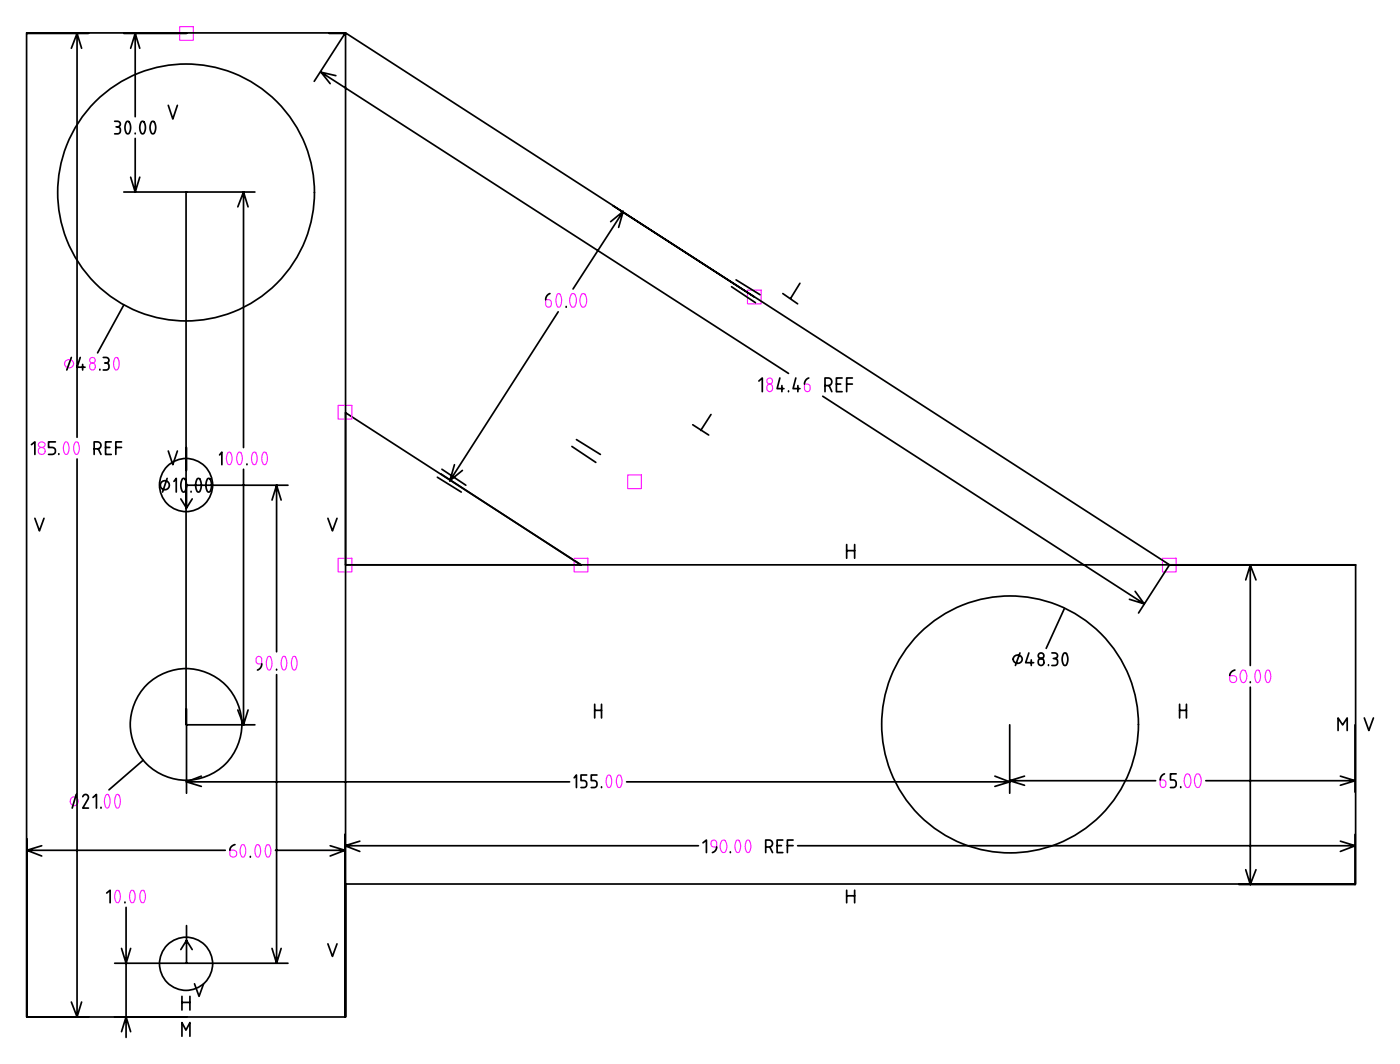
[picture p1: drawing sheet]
<svg xmlns="http://www.w3.org/2000/svg" width="263mm" height="200mm" viewBox="0 0 263 200" stroke-linecap="round" stroke-linejoin="round" font-family="sans-serif">
<g fill="none" stroke="#000" stroke-width=".32">
<path d="M5.1 6.3h11.5M14.5 6.3v75.9M14.5 6.3l.9 2.8M14.5 6.3l-1.1 2.8M23.3 6.3h11.8M25.4 6.3l-.8 2.8M26.3 9.1l-.9-2.8v15.6M31.7 19.8l.8 2.6 .9-2.6M60.4 13.6l87.9 56.6M60.4 13.6l1.7 2.1M60.4 13.6l2.8 .6M61.9 6.3h3l-5.8 9"/>
<path d="M65 6.2l155 100h35M21.6 22.8h.5a.55 .55 0 0 1 .5 .7 .55 .55 0 0 1-.8 .3M22.1 23.8a.67 .67 0 0 1 .6 .7 .67 .67 0 0 1-.6 .7h-.5M23.3 36.1h24.7M23.8 22.9l.3-.1a1.72 1.72 0 0 1 0 2.4h-.1a1.82 1.82 0 0 1-.2-2.3zM24.6 33.3l.8 2.8M25.4 25v.2M25.4 26v10.1M26.3 33.3l-.9 2.8M26.6 22.9l.3-.1a1.72 1.72 0 0 1 0 2.4h-.2a1.82 1.82 0 0 1-.1-2.3zM28.5 22.9l.3-.1a1.72 1.72 0 0 1 0 2.4h-.1a1.82 1.82 0 0 1-.2-2.3zM35 36.2v100"/>
<path d="M44.7 38.9l1.1-2.8v48M45.8 36.1l.9 2.8M115.3 38.7l26.6 17.1M117.2 39.7l-2.3 2M23.3 57.3l-4.9 9M103.4 55.2a1.19 1.19 0 0 0-.8 1.1M105 58.6l-20.4 31.8M106.5 57.6v.2M116.4 42.7l.8-3-9.4 14.6M137.6 53.9l4.5 3M138.5 52.6l4.5 2.8M147.3 55.2l2.7 1.9"/>
<path d="M150.5 53.3l-1.7 2.7M13.4 67.2l-.8 2.4M15.1 67.2l-.6 1.8h1.5M15.5 68.5v1.1M18.8 69.4v.2M19.4 67.2h.6a.55 .55 0 0 1 .5 .7 .55 .55 0 0 1-.8 .3M20 68.2a.67 .67 0 0 1 .5 .7 .67 .67 0 0 1-.5 .7h-.6M65 77.6l44.3 28.6h-44.3zM130.3 79.9l3 1.9M133.7 77.9l-1.9 3M142.7 71.6l.7-.5v2.5M146.7 71.1l-.5 2h1.3"/>
<path d="M147.1 72.5v1.1M148.3 73.5v.1M149.7 71.1l-.5 2h1.3M150.1 72.5v1.1M152.1 71.1a1.19 1.19 0 0 0-.8 1.1M154.8 74.5l60.4 39-1.7-2.3M155.2 72.5h.6a.72 .72 0 0 0 .7-.7 .72 .72 0 0 0-.7-.7h-.6v2.5M156 72.5l.5 1.1M157.3 72.2h.8M158.4 71.1h-1.1v2.5h1.1M159.3 72.2h1M160.3 71.1h-1v2.5"/>
<path d="M5.9 83.6l.7-.5v2.3M6.6 97.4l.8 2.4 .9-2.4M10.4 83.1h-1.3v1h.7a.66 .66 0 0 1 .6 .7 .66 .66 0 0 1-.6 .6h-.7M11.1 85.3v.1M14.5 86.3v104.9l-1.1-2.8M17.7 84.4h.7a.66 .66 0 0 0 .6-.7 .66 .66 0 0 0-.6-.6h-.7v2.3M18.5 84.4l.5 1M19.9 84.1h.8M20.9 83.1h-1v2.3h1M21.8 84.1h1.1M22.9 83.1h-1.1v2.3M31.4 89.9l-.8 2.6"/>
<path d="M31.7 84.8l.8 2.6 .9-2.6M32.7 90.5l.5-.6v2.6M34.3 90l.3-.1a2.01 2.01 0 0 1 0 2.6h-.1a2.13 2.13 0 0 1-.2-2.5zM35.1 84.1v4.3M35.9 92.4v.1M36.2 93.8l-1.1 1.7M37.1 90l.3-.1a2.01 2.01 0 0 1 0 2.6h-.1a2.13 2.13 0 0 1-.2-2.5zM39.1 90l.2-.1a2.01 2.01 0 0 1 0 2.6h-.1a2.13 2.13 0 0 1-.1-2.5zM41.3 85.5l.4-.5v2.4M45.8 88.2v48.1M46.5 87.2v.2M52 91.2v31.3"/>
<path d="M52 91.2l.9 2.8M52 91.2l-.8 2.8M54.2 91.2h-19.1v4.3l-1.1-1.7M61.7 97.4l.8 2.4 .9-2.4M82.3 89.7l4.5 2.8M82.9 89.1l26.4 17.1M83.1 88.2l4.5 3M85.5 87.4l-.9 3M87 88.4l-2.4 2M107.6 83.9l4.5 3M108.4 82.6l4.5 2.8M65 106.2h190v60h-190v25h-60v-185h60v185"/>
<path d="M159.3 102.4v2.5M159.3 103.5h1.5M160.8 102.4v2.5M200.2 114.4l-3.4 7.5M212.5 112.7l2.7 .8M220 106.2l-5.8 9M233 106.2h21.9M235.2 106.2v18.9M235.2 106.2l-.9 2.8M235.2 106.2l1.1 2.8M35.1 133.3v15.8M35.1 136.3h12.9"/>
<path d="M44.7 133.5l1.1 2.8M46.7 133.5l-.9 2.8M49.2 124.8a1.19 1.19 0 0 1-.8 1.2M52 126.8v54.3l-.8-2.8M52 125.8v.2M111.9 133.5h1.3M111.9 132.4v2.6M113.2 132.4v2.6M189.9 136.3v12.8M191.9 122.7l-.9 2.4M193.5 122.7l-.6 1.9h1.5M194 124.1v1"/>
<path d="M195.5 123.9a.6 .6 0 0 1 .9 .5 .6 .6 0 0 1-.9 .6l-.2-.4zM197.2 125v.1M197.9 122.7h.5a.55 .55 0 0 1 .5 .7 .55 .55 0 0 1-.8 .4M198.4 123.8a.67 .67 0 0 1 .6 .6 .67 .67 0 0 1-.6 .7h-.5M200.1 122.8h.3a1.72 1.72 0 0 1 0 2.3h-.1a1.82 1.82 0 0 1-.2-2.3zM221.9 132.4v2.6M221.9 133.5h1.3M223.2 132.4v2.6M232.3 126a1.16 1.16 0 0 0-1 1M235.2 129.2v37.1l1.1-2.8M235.2 128.2v.1M251.7 137.3v-2.3l.9 1.3 .8-1.3v2.3"/>
<path d="M254.9 136.3v12.6M256.6 135l.9 2.3 .8-2.3M5.1 157.7v33.5h11.5M5.1 159.8h37.3M5.1 159.8l2.7 1.1M7.8 159l-2.7 .8M14.3 149.3l-.7 2.6M15.6 149.8a.55 .55 0 0 1 .7-.4 .55 .55 0 0 1 .3 .8l-1 1.7h1M17.5 149.9l.6-.6v2.6M19 151.8v.1M26.9 142.9l-6.4 5.6M35.1 147h72"/>
<path d="M35.1 147l2.8 .8M37.9 145.9l-2.8 1.1M44.2 158.8a1.16 1.16 0 0 0-1 1M51.8 159.8h13.1l-2.8 1.1M62.1 159l2.8 .8M64.9 156.8v34.4M67.7 158.1l-2.8 .9M108 146.2l.4-.5v2.4M110.4 145.7h-1.1v1h.5a.67 .67 0 0 1 .6 .7 .67 .67 0 0 1-.6 .7h-.5M112.3 145.7h-1.1v1h.6a.67 .67 0 0 1 .5 .7 .67 .67 0 0 1-.5 .7h-.6M113.2 147.9v.2M131.4 159h-66.5l2.8 1.1"/>
<path d="M132.2 158.4l.7-.5v2.4M134.8 159.2a1.11 1.11 0 0 1-.8 1.1M144 159.2h.7a.66 .66 0 0 0 .6-.6 .66 .66 0 0 0-.6-.7h-.7v2.4M144.8 159.2l.5 1.1M146.2 159h.8M147.3 157.9h-1.1v2.4h1.1M148.1 159h1.1M149.2 157.9h-1.1v2.4M150 159h104.9M187.1 145.9l2.8 1.1h-72M189.9 147l-2.8 .8M189.9 146.8h27.5"/>
<path d="M189.9 146.8l2.8 .8M192.7 145.9l-2.8 .9M219 145.5a1.19 1.19 0 0 0-.8 1.1M221.2 145.5h-1v1.1h.5a.76 .76 0 0 1 .6 .7 .76 .76 0 0 1-.5 .7l-.6 .1M222.1 147.9v.2M252.1 145.9l2.8 .9h-28.1M252.1 158.1l2.8 .9M254.9 156.8v9.5h-21.9M254.9 146.8l-2.8 .8M254.9 159l-2.8 1.1M20.1 167.9l.6-.5v2.3M22.9 178.3l.8 2.8 .9-2.8"/>
<path d="M23.5 169.6v.1M23.7 170.6v24.4M34 178.5l1.1-1.7 1.1 1.7M35.1 174v7.1h19.1M47.1 161v.1M52.9 178.3l-.9 2.8M61.7 177.4l.8 2.4 .9-2.4M137.4 160.1v.2M159.3 167.4v2.3M159.3 168.4h1.5M160.8 167.4v2.3M234.3 163.5l.9 2.8"/>
<path d="M15.4 188.4l-.9 2.8M21.6 181.1h13.5M21.6 191.2h13.5M22.9 193.9l.8-2.7 .9 2.7M34.2 194.8v-2.6l.8 1.5 .7-1.5v2.6M34.2 187.3v2.6M34.2 188.4h1.5M35.7 187.3v2.6M36.6 184.9l.8 2.4 .9-2.4"/>
<circle cx="35" cy="36.2" r="24.1"/>
<circle cx="31" cy="91.2" r=".86"/>
<circle cx="35" cy="91.2" r="5"/>
<circle cx="35" cy="136.2" r="10.5"/>
<circle cx="190" cy="136.2" r="24.1"/>
<circle cx="191.4" cy="123.9" r=".83"/>
<circle cx="195.8" cy="123.3" r=".53"/>
<circle cx="35" cy="181.2" r="5"/>
</g>
<g fill="none" stroke="#ff19ff" stroke-width=".21">
<path d="M33.8 5h2.6v2.6h-2.6zM102.6 56.3h.6a.7 .7 0 0 1 .5 .8 .7 .7 0 0 1-.7 .6l-.3-.3zM104.9 55.3l.3-.1a2.01 2.01 0 0 1 0 2.6h-.2a2.13 2.13 0 0 1-.1-2.5zM107.5 55.3a.43 .43 0 0 1 .6 0 1.88 1.88 0 0 1-.2 2.5h-.2a1.81 1.81 0 0 1-.2-2.5zM109.4 55.3a.43 .43 0 0 1 .6 0 1.88 1.88 0 0 1-.2 2.5h-.2a1.81 1.81 0 0 1-.2-2.5zM140.6 54.5h2.6v2.6h-2.6zM17 68.4a.6 .6 0 0 1 .9 .5 .6 .6 0 0 1-.9 .5l-.1-.4zM21.7 67.3l.3-.1a1.72 1.72 0 0 1 0 2.3h-.2a1.82 1.82 0 0 1-.1-2.2zM63.6 76.2h2.6v2.6h-2.6zM144.4 72.4a.68 .68 0 0 1 1 .4 .68 .68 0 0 1-.6 .8 .75 .75 0 0 1-.4-1.2zM151.3 72.2h.6a.7 .7 0 0 1 .5 .8 .7 .7 0 0 1-.7 .6l-.3-.3zM7.4 83.2a.57 .57 0 0 1 .9 0 .57 .57 0 0 1-.2 .9 .56 .56 0 0 1-.7-.2 .56 .56 0 0 1 0-.7z"/>
<path d="M12.2 83.1h.3a1.72 1.72 0 0 1 0 2.3h-.1a1.82 1.82 0 0 1-.2-2.3zM14.2 83.1h.3a1.72 1.72 0 0 1 0 2.3h-.2a1.82 1.82 0 0 1-.1-2.3zM42.9 85.1l.3-.1a1.72 1.72 0 0 1 0 2.3h-.2a1.82 1.82 0 0 1-.1-2.2zM44.8 85.1l.3-.1a1.72 1.72 0 0 1 0 2.3h-.1a1.82 1.82 0 0 1-.2-2.2zM47.6 85.1l.3-.1a1.72 1.72 0 0 1 0 2.3h-.1a1.82 1.82 0 0 1-.2-2.2zM49.6 85.1l.3-.1a1.72 1.72 0 0 1 0 2.3h-.2a1.82 1.82 0 0 1-.1-2.2zM118.1 89.3h2.6v2.6h-2.6zM63.6 104.9h2.6v2.6h-2.6zM108 104.9h2.6v2.6h-2.6zM218.7 104.9h2.5v2.6h-2.5zM48.3 123.6a.53 .53 0 0 1 .6-.2 .53 .53 0 0 1 .3 .6v.8h-.5a.73 .73 0 0 1-.6-.5 .73 .73 0 0 1 .2-.7zM50.4 123.5l.3-.1a2.01 2.01 0 0 1 0 2.6h-.1a2.13 2.13 0 0 1-.2-2.5z"/>
<path d="M53.2 123.5l.3-.1a2.01 2.01 0 0 1 0 2.6h-.2a2.13 2.13 0 0 1-.1-2.5zM55.1 123.5l.3-.1a2.01 2.01 0 0 1 0 2.6h-.1a2.13 2.13 0 0 1-.2-2.5zM231.3 127h.7a.66 .66 0 0 1 .6 .6 .66 .66 0 0 1-.5 .7 .66 .66 0 0 1-.8-.5zM233.6 126.1l.1-.1a.57 .57 0 0 1 .8 .6 1.16 1.16 0 0 1-.7 1.7 1.57 1.57 0 0 1-.2-2.2zM236.4 126h.3a1.72 1.72 0 0 1 0 2.3h-.2a1.82 1.82 0 0 1-.1-2.3zM238.3 126h.3a1.72 1.72 0 0 1 0 2.3h-.2a1.82 1.82 0 0 1-.1-2.3zM13.4 150a.78 .78 0 0 1 1.1 .1 .78 .78 0 0 1 0 1.1 .78 .78 0 0 1-1.1 0 .95 .95 0 0 1 0-1.2zM20 149.4l.3-.1a2.01 2.01 0 0 1 0 2.6h-.2a2.13 2.13 0 0 1-.1-2.5zM21.9 149.4l.3-.1a2.01 2.01 0 0 1 0 2.6h-.2a2.13 2.13 0 0 1-.1-2.5zM43.2 159.8h.7a.66 .66 0 0 1 .6 .6 .66 .66 0 0 1-.5 .7 .66 .66 0 0 1-.8-.5zM45.5 158.9l.3-.1a1.72 1.72 0 0 1 0 2.3h-.2a1.82 1.82 0 0 1-.1-2.2zM48.3 158.9l.3-.1a1.72 1.72 0 0 1 0 2.3h-.2a1.82 1.82 0 0 1-.1-2.2z"/>
<path d="M50.2 158.9l.3-.1a1.72 1.72 0 0 1 0 2.3h-.2a1.82 1.82 0 0 1-.1-2.2zM114.3 145.8l.3-.1a1.72 1.72 0 0 1 0 2.3h-.1a1.82 1.82 0 0 1-.2-2.2zM116.3 145.8l.3-.1a1.72 1.72 0 0 1 0 2.3h-.2a1.82 1.82 0 0 1-.1-2.2zM133.9 158.1a.54 .54 0 0 1 .6-.1 .54 .54 0 0 1 .3 .4v.8h-.5a.66 .66 0 0 1-.6-.4 .66 .66 0 0 1 .2-.7zM135.8 158h.1a.57 .57 0 0 1 .8 .6 1.16 1.16 0 0 1-.7 1.7 1.57 1.57 0 0 1-.2-2.3zM138.6 158l.3-.1a1.72 1.72 0 0 1 0 2.4h-.2a1.82 1.82 0 0 1-.1-2.3zM140.5 158l.3-.1a1.72 1.72 0 0 1 0 2.4h-.2a1.82 1.82 0 0 1-.1-2.3zM218.2 146.6h.6a.7 .7 0 0 1 .5 .8 .7 .7 0 0 1-.7 .6l-.3-.3zM223.1 145.6a.43 .43 0 0 1 .6 0 1.88 1.88 0 0 1-.2 2.4h-.2a1.81 1.81 0 0 1-.2-2.4zM225 145.6a.43 .43 0 0 1 .6 0 1.88 1.88 0 0 1-.2 2.4h-.2a1.81 1.81 0 0 1-.2-2.4zM21.9 167.4h.3a1.72 1.72 0 0 1 0 2.3h-.2a1.82 1.82 0 0 1-.1-2.3zM24.7 167.4h.3a1.72 1.72 0 0 1 0 2.3h-.2a1.82 1.82 0 0 1-.1-2.3z"/>
<path d="M26.6 167.4h.3a1.72 1.72 0 0 1 0 2.3h-.2a1.82 1.82 0 0 1-.1-2.3z"/>
<circle cx="13" cy="68.4" r=".83"/>
<circle cx="17.4" cy="67.7" r=".53"/>
<circle cx="144.8" cy="71.6" r=".56"/>
<circle cx="7.8" cy="84.8" r=".67"/>
</g>
</svg>
